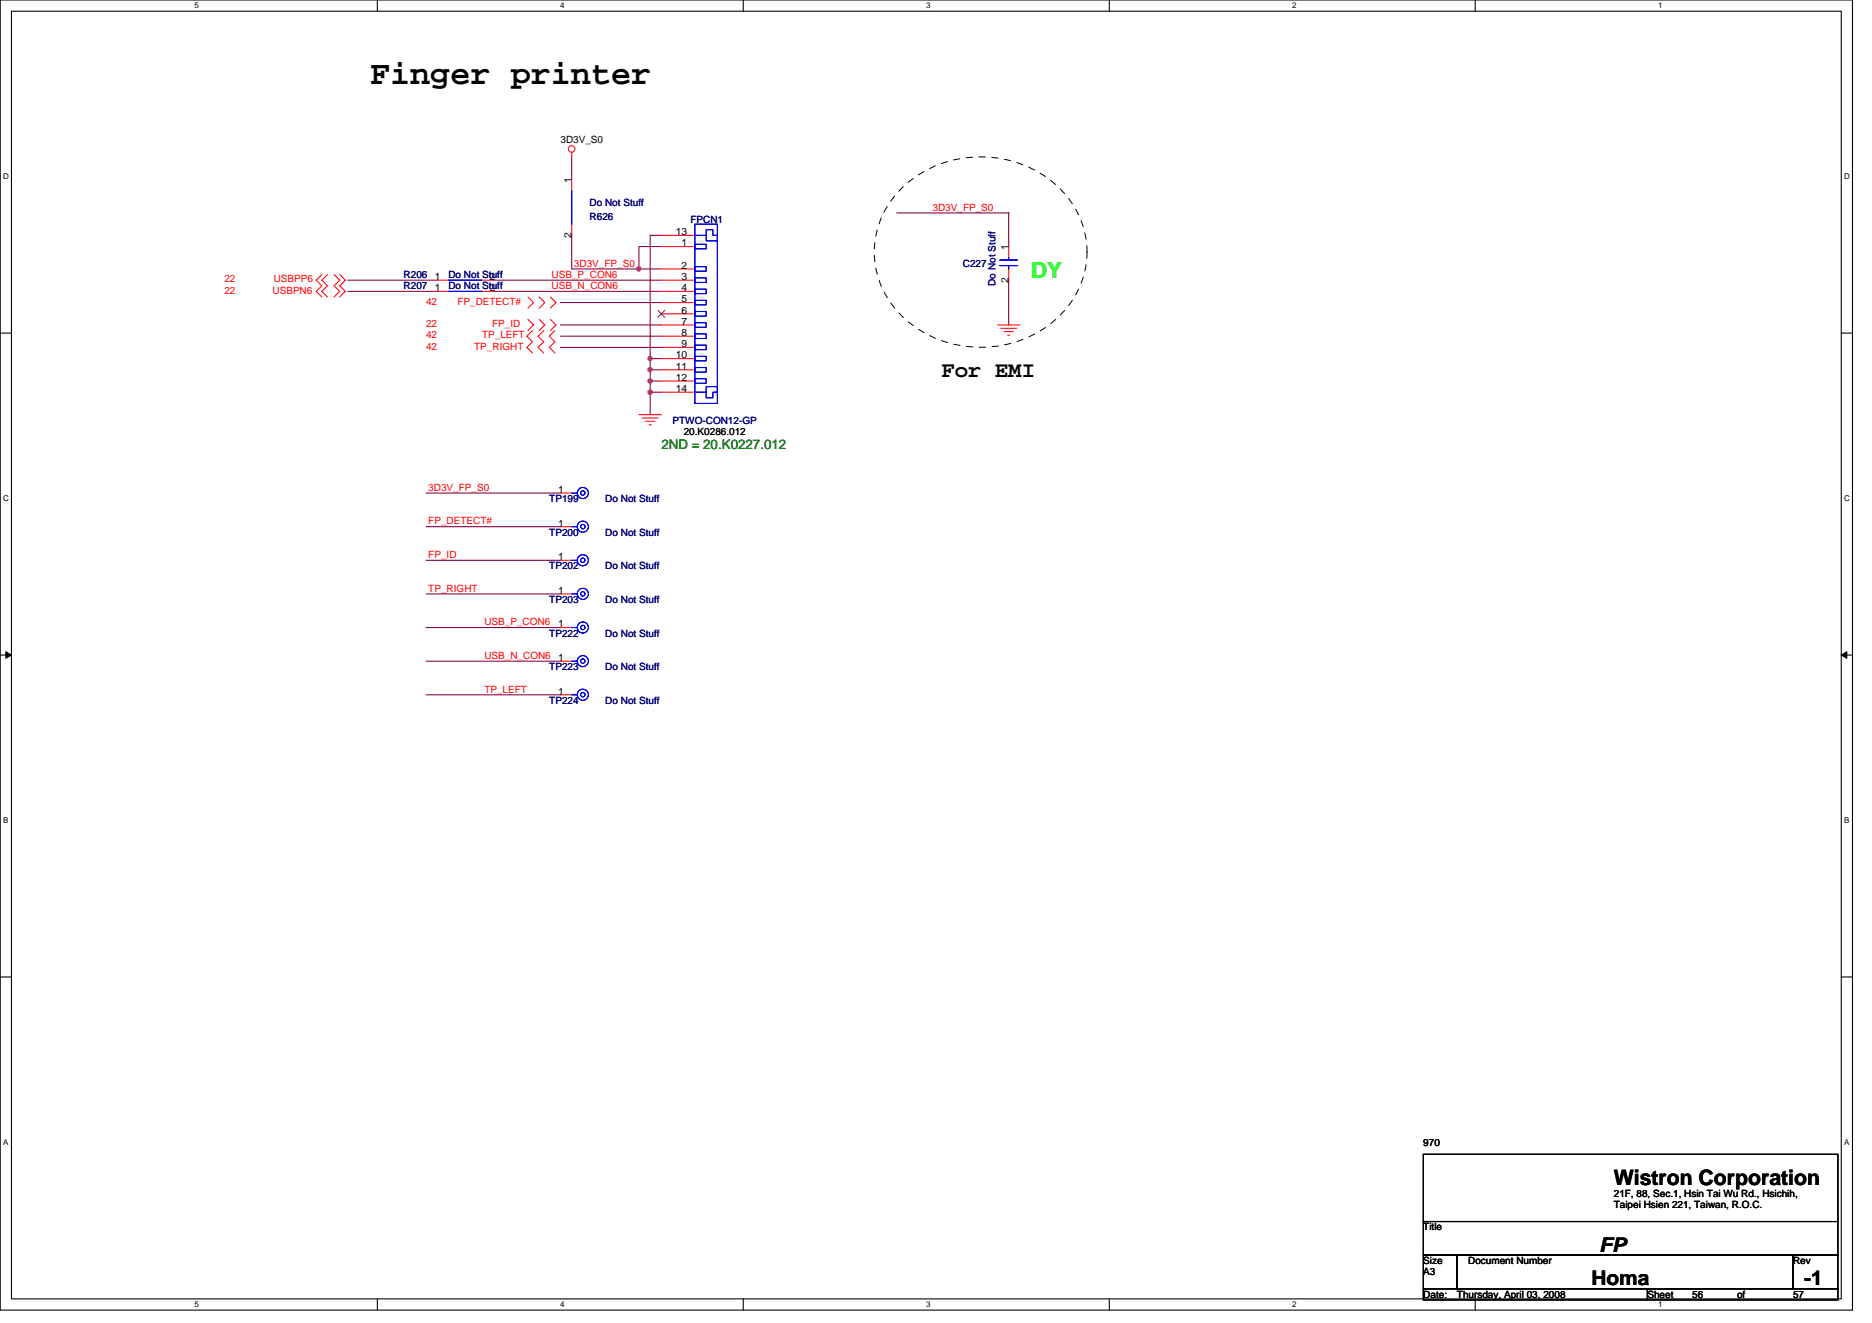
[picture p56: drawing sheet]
<svg xmlns="http://www.w3.org/2000/svg" width="297mm" height="210mm" viewBox="0 0 297 210" stroke-linecap="round" stroke-linejoin="round" font-family="sans-serif">
<defs><g id="words">
<text font-size="5.3" x="58.7" y="13.4">Finger printer</text>
<text font-size="3.5" fill="#0f0" x="163.6" y="44.2">DY</text>
<text font-size="3.5" x="149.4" y="59.9">For EMI</text>
<text font-size="3.4" x="256.1" y="188">Wistron Corporation</text>
<g font-size="3.2">
<text x="252.5" y="203.9">Homa</text>
<text x="253.8" y="198.7">FP</text>
<text x="286.3" y="203.9">-1</text>
</g>
<text font-size="2.1" fill="#008000" x="104.9" y="71.2">2ND = 20.K0227.012</text>
<g font-size="1.6">
<text x="88.9" y="22.8">3D3V_S0</text>
<text x="90.7" y="29" transform="rotate(-90 90.7 29)">1</text>
<text x="90.7" y="37.7" transform="rotate(-90 90.7 37.7)">2</text>
<text x="107.2" y="37.3">13</text>
<text x="108.1" y="39.1">1</text>
<text x="160" y="39.6" transform="rotate(-90 160 39.6)">1</text>
<text x="69" y="46.2">1</text>
<text x="69" y="44.4">1</text>
<text x="77.7" y="46.2">2</text>
<text x="77.7" y="44.4">2</text>
<text x="108.1" y="42.7">2</text>
<text x="108.1" y="44.4">3</text>
<text x="108.1" y="46.2">4</text>
<text x="108.1" y="48">5</text>
<text x="160" y="44.8" transform="rotate(-90 160 44.8)">2</text>
<text x="108.1" y="49.8">6</text>
<text x="108.1" y="51.5">7</text>
<text x="108.1" y="53.3">8</text>
<text x="107.2" y="56.9">10</text>
<text x="107.2" y="58.7">11</text>
<text x="108.1" y="55.1">9</text>
<text x="107.2" y="60.4">12</text>
<text x="107.2" y="62.2">14</text>
<text x="108.5" y="69">20.K0286.012</text>
<text x="88.6" y="78.2">1</text>
<text x="88.6" y="83.5">1</text>
<text x="88.6" y="88.9">1</text>
<text x="88.6" y="94.2">1</text>
<text x="88.6" y="99.5">1</text>
<text x="88.6" y="104.9">1</text>
<text x="88.6" y="110.2">1</text>
<text x="225.8" y="181.9">970</text>
<text x="256.1" y="189.9">21F, 88, Sec.1, Hsin Tai Wu Rd., Hsichih,</text>
<text x="256.1" y="191.7">Taipei Hsien 221, Taiwan, R.O.C.</text>
<text x="225.8" y="195.2">Title</text>
<text x="225.8" y="202.3">A3</text>
<text x="225.8" y="200.6">Size</text>
<text x="233" y="200.6">Document Number</text>
<text x="284.5" y="200.6">Rev</text>
<text x="225.8" y="205.9">Date:</text>
<text x="231.2" y="205.9">Thursday, April 03, 2008</text>
<text x="261.4" y="205.9">Sheet</text>
<text x="268.5" y="205.9">56</text>
<text x="275.6" y="205.9">of</text>
<text x="284.5" y="205.9">57</text>
</g>
<g font-size="1.6" fill="#000080">
<text x="93.6" y="34.8">R626</text>
<text x="93.6" y="32.7">Do Not Stuff</text>
<text x="109.6" y="35.4">FPCN1</text>
<text x="64" y="45.9">R207</text>
<text x="64" y="44.1">R206</text>
<text x="71.2" y="45.9">Do Not Stuff</text>
<text x="71.2" y="44.1">Do Not Stuff</text>
<text x="152.8" y="42.3">C227</text>
<text x="158" y="45.3" transform="rotate(-90 158 45.3)">Do Not Stuff</text>
<text x="106.7" y="67.2">PTWO-CON12-GP</text>
<text x="87.2" y="79.7">TP199</text>
<text x="96.1" y="79.7">Do Not Stuff</text>
<text x="87.2" y="85">TP200</text>
<text x="96.1" y="85">Do Not Stuff</text>
<text x="87.2" y="90.3">TP202</text>
<text x="87.2" y="95.7">TP203</text>
<text x="96.1" y="90.3">Do Not Stuff</text>
<text x="96.1" y="95.7">Do Not Stuff</text>
<text x="87.2" y="101">TP222</text>
<text x="96.1" y="101">Do Not Stuff</text>
<text x="87.2" y="106.3">TP223</text>
<text x="96.1" y="106.3">Do Not Stuff</text>
<text x="87.2" y="111.7">TP224</text>
<text x="96.1" y="111.7">Do Not Stuff</text>
</g>
<g font-size="1.6" fill="#f00">
<text x="148" y="33.4">3D3V_FP_S0</text>
<text x="35.6" y="46.6">22</text>
<text x="35.6" y="44.8">22</text>
<text x="43.2" y="46.6">USBPN6</text>
<text x="43.4" y="44.8">USBPP6</text>
<text x="87.5" y="45.9">USB_N_CON6</text>
<text x="87.5" y="44.1">USB_P_CON6</text>
<text x="91.1" y="42.3">3D3V_FP_S0</text>
<text x="67.6" y="48.4">42</text>
<text x="67.6" y="51.9">22</text>
<text x="67.6" y="53.7">42</text>
<text x="72.6" y="48.4">FP_DETECT#</text>
<text x="76.5" y="53.7">TP_LEFT</text>
<text x="78.1" y="51.9">FP_ID</text>
<text x="67.6" y="55.5">42</text>
<text x="75.2" y="55.5">TP_RIGHT</text>
<text x="68" y="77.9">3D3V_FP_S0</text>
<text x="68" y="83.2">FP_DETECT#</text>
<text x="68" y="88.5">FP_ID</text>
<text x="68" y="93.9">TP_RIGHT</text>
<text x="76.9" y="99.2">USB_P_CON6</text>
<text x="76.9" y="104.5">USB_N_CON6</text>
<text x="76.9" y="109.9">TP_LEFT</text>
</g>
<g font-size="1.3">
<text x="30.8" y="1.3">5</text>
<text x="88.9" y="1.3">4</text>
<text x="147" y="1.3">3</text>
<text x="205" y="1.3">2</text>
<text x="263.1" y="1.3">1</text>
<text x=".5" y="28.4">D</text>
<text x="292.6" y="28.4">D</text>
<text x=".5" y="79.5">C</text>
<text x="292.6" y="79.5">C</text>
<text x=".5" y="130.6">B</text>
<text x="292.6" y="130.6">B</text>
<text x=".5" y="181.7">A</text>
<text x="292.6" y="181.7">A</text>
<text x="30.8" y="207.4">5</text>
<text x="88.9" y="207.4">4</text>
<text x="147" y="207.4">3</text>
<text x="205" y="207.4">2</text>
<text x="263.1" y="207.4">1</text>
</g>
</g></defs>
<path d="M0 0h293.9v207.9h-293.9zM1.8 1.8h290.4v204.3h-290.4z" fill="none" stroke="#000" stroke-width=".17"/>
<g fill="#fff">
<path d="M30.8 .2h.7v1.4h-.7z"/>
<path d="M30.8 206.3h.7v1.4h-.7z"/>
</g>
<path d="M59.9 0v1.8M59.9 206.1v1.8" fill="none" stroke="#000" stroke-width=".17"/>
<g fill="#fff">
<path d="M88.9 .2h.7v1.4h-.7z"/>
<path d="M88.9 206.3h.7v1.4h-.7z"/>
</g>
<path d="M117.9 0v1.8M117.9 206.1v1.8" fill="none" stroke="#000" stroke-width=".17"/>
<g fill="#fff">
<path d="M147 .2h.7v1.4h-.7z"/>
<path d="M147 206.3h.7v1.4h-.7z"/>
</g>
<path d="M176 0v1.8M176 206.1v1.8" fill="none" stroke="#000" stroke-width=".17"/>
<g fill="#fff">
<path d="M205 .2h.7v1.4h-.7z"/>
<path d="M205 206.3h.7v1.4h-.7z"/>
</g>
<path d="M234.1 0v1.8M234.1 206.1v1.8" fill="none" stroke="#000" stroke-width=".17"/>
<g fill="#fff">
<path d="M263.1 .2h.7v1.4h-.7z"/>
<path d="M263.1 206.3h.7v1.4h-.7z"/>
<path d="M.5 27.3h.9v1.4h-.9z"/>
<path d="M292.6 27.3h.9v1.4h-.9z"/>
<path d="M.5 78.4h.9v1.4h-.9z"/>
<path d="M292.6 78.4h.9v1.4h-.9z"/>
</g>
<path d="M0 52.9h1.8M292.2 52.9h1.7" fill="none" stroke="#000" stroke-width=".17"/>
<g fill="#fff">
<path d="M.5 129.5h.8v1.4h-.8z"/>
<path d="M292.6 129.5h.9v1.4h-.9z"/>
</g>
<path d="M0 103.9h1.8M292.2 103.9h1.7" fill="none" stroke="#000" stroke-width=".17"/>
<path d="M.9 103.4l.9 .5-.9 .5zM292.2 103.9l.8-.5v1z" fill="#000" stroke="#000" stroke-width=".16"/>
<g fill="#fff">
<path d="M.5 180.5h.8v1.4h-.8z"/>
<path d="M292.6 180.5h.9v1.4h-.9z"/>
</g>
<path d="M0 155h1.8M292.2 155h1.7M225.8 199.1h5.4v5.4h-5.4zM225.8 183.1h65.8v10.7h-65.8zM225.8 193.8h65.8v5.3h-65.8zM231.2 199.1h53.3v5.4h-53.3zM284.5 199.1h7.1v5.4h-7.1zM225.8 204.5h35.6v1.7h-35.6zM261.4 204.5h30.2v1.7h-30.2z" fill="none" stroke="#000" stroke-width=".17"/>
<g fill="none" stroke="#800040" stroke-width=".17">
<path d="M90.7 24.9v3.5M90.7 37.3v5.4h14.2M104.9 39.1h-3.5v3.6M104.9 37.3h-1.7v19.6M142.3 33.8h17.8v5.3M55.2 46.2h14.2M55.2 44.4h14.2M78.3 46.2h26.6M78.3 44.4h26.6M88.9 51.6h16M88.9 48h16M88.9 53.3h16"/>
<path d="M88.9 55.1h16M103.2 56.9v3.6M103.2 58.7h1.7M103.2 56.9h1.7M160.1 44.4v7.2M67.6 78.2h21.3M103.2 60.5v1.7h1.7M103.2 62.2v3.6M103.2 60.5h1.7M67.6 83.6h21.3M67.6 88.9h21.3M67.6 94.2h21.3"/>
<path d="M67.6 99.6h21.3M67.6 104.9h21.3M67.6 110.2h21.3"/>
</g>
<g fill="#f0f" stroke="#f0f" stroke-width=".17">
<circle cx="103.2" cy="62.2" r=".35"/>
<circle cx="103.2" cy="58.7" r=".35"/>
<circle cx="101.4" cy="42.7" r=".35"/>
<circle cx="103.2" cy="60.4" r=".35"/>
<circle cx="103.2" cy="56.9" r=".35"/>
</g>
<g fill="none" stroke="#f00" stroke-width=".17">
<path d="M90.7 24.2v.7M90.7 28.4v1.8M90.7 35.6v1.7M104.9 39.1h5.4M104.9 37.3h5.4M160.1 39.1v1.8M51.1 43.6l-.9 .8 .9 .9-.9 .9 .9 .9M52 43.6l-.9 .8 .9 .9-.9 .9 .9 .9M53 43.6l.9 .8-.9 .9 .9 .9-.9 .9M53.9 43.6l.9 .8-.9 .9 .9 .9-.9 .9M69.4 46.2h1.8M69.4 44.4h1.8"/>
<path d="M76.5 46.2h1.8M76.5 44.4h1.8M83.8 50.7l.9 .9-.9 .9M83.8 47.1l.9 .9-.9 .9M84.5 52.5l-.9 .8 .9 .9-.9 .9 .9 .9M85.6 50.7l.8 .9-.8 .9M85.6 47.1l.8 .9-.8 .9M86.3 52.5l-.9 .8 .9 .9-.9 .9 .9 .9M87.3 47.1l.9 .9-.9 .9M87.3 50.7l.9 .9-.9 .9M88.1 52.5l-.9 .8 .9 .9-.9 .9 .9 .9M104.9 51.6h5.4"/>
<path d="M104.9 46.2h5.4M104.9 44.4h5.4M104.9 42.7h5.4M104.9 48h5.4M104.9 49.8h5.4M104.9 53.3h5.4M104.9 55.1h5.4M104.9 56.9h5.4M104.9 58.7h5.4M158.3 51.6h3.5M158.8 52.1h2.5M159.3 52.6h1.5"/>
<path d="M159.9 53.2h.3M160.1 42.7v1.7M88.9 78.2h1.8M101.4 65.8h3.5M101.9 66.3h2.5M102.4 66.8h1.5M103 67.4h.3M104.9 60.5h5.4M104.9 62.2h5.4M88.9 88.9h1.8M88.9 99.6h1.8M88.9 94.2h1.8"/>
<path d="M88.9 83.6h1.8M88.9 110.2h1.8M88.9 104.9h1.8"/>
<circle cx="90.7" cy="23.6" r=".52"/>
</g>
<path d="M142.6 30.4a18.2 18.2 0 0 1 26 0 14 14 0 0 1-2.3 21.2 18.3 18.3 0 0 1-23.7-2 13.9 13.9 0 0 1 0-19.2z" fill="none" stroke="#000" stroke-width=".16" stroke-dasharray="1 1 1 1 1 1 1 1"/>
<g fill="none" stroke="#00f" stroke-width=".17">
<path d="M90.7 30.2v5.4M110.3 35.6h3.5v28.4h-3.5zM110.3 38.8h1.8v.7h-1.8zM110.3 37.3h1.8M112.1 36.4h1v.9h.7v.9h-1.7zM71.2 46.2h5.3M71.2 44.4h5.3M110.3 42.3h1.8v.7h-1.8zM110.3 44.1h1.8v.7h-1.8zM110.3 45.9h1.8v.7h-1.8zM110.3 47.6h1.8v.8h-1.8zM110.3 49.4h1.8v.7h-1.8z"/>
<path d="M110.3 51.2h1.8v.7h-1.8zM110.3 53h1.8v.7h-1.8zM110.3 54.8h1.8v.7h-1.8zM110.3 56.5h1.8v.8h-1.8zM110.3 58.3h1.8v.7h-1.8zM158.6 41.3h2.9M158.6 42.1h2.9M160.1 40.9v.4M160.1 42.1v.6M90.7 78.2h.9M110.3 60.1h1.8v.7h-1.8zM110.3 62.2h1.8"/>
<path d="M112.1 61.3h1.7v.9h-.7v.9h-1zM90.7 88.9h.9M90.7 99.6h.9M90.7 94.2h.9M90.7 83.6h.9M90.7 110.2h.9M90.7 104.9h.9"/>
<circle cx="92.5" cy="78.2" r=".35"/>
<circle cx="92.5" cy="78.2" r=".88"/>
<circle cx="92.5" cy="88.9" r=".35"/>
<circle cx="92.5" cy="94.2" r=".35"/>
<circle cx="92.5" cy="83.6" r=".35"/>
<circle cx="92.5" cy="99.6" r=".35"/>
<circle cx="92.5" cy="88.9" r=".88"/>
<circle cx="92.5" cy="83.6" r=".88"/>
<circle cx="92.5" cy="94.2" r=".88"/>
<circle cx="92.5" cy="99.6" r=".88"/>
<circle cx="92.5" cy="110.2" r=".35"/>
<circle cx="92.5" cy="104.9" r=".35"/>
<circle cx="92.5" cy="110.2" r=".88"/>
<circle cx="92.5" cy="104.9" r=".88"/>
</g>
<path d="M104.4 49.3l1.1 1M105.5 49.3l-1.1 1" fill="none" stroke="#804000" stroke-width=".16"/>
<use href="#words"/>
</svg>
